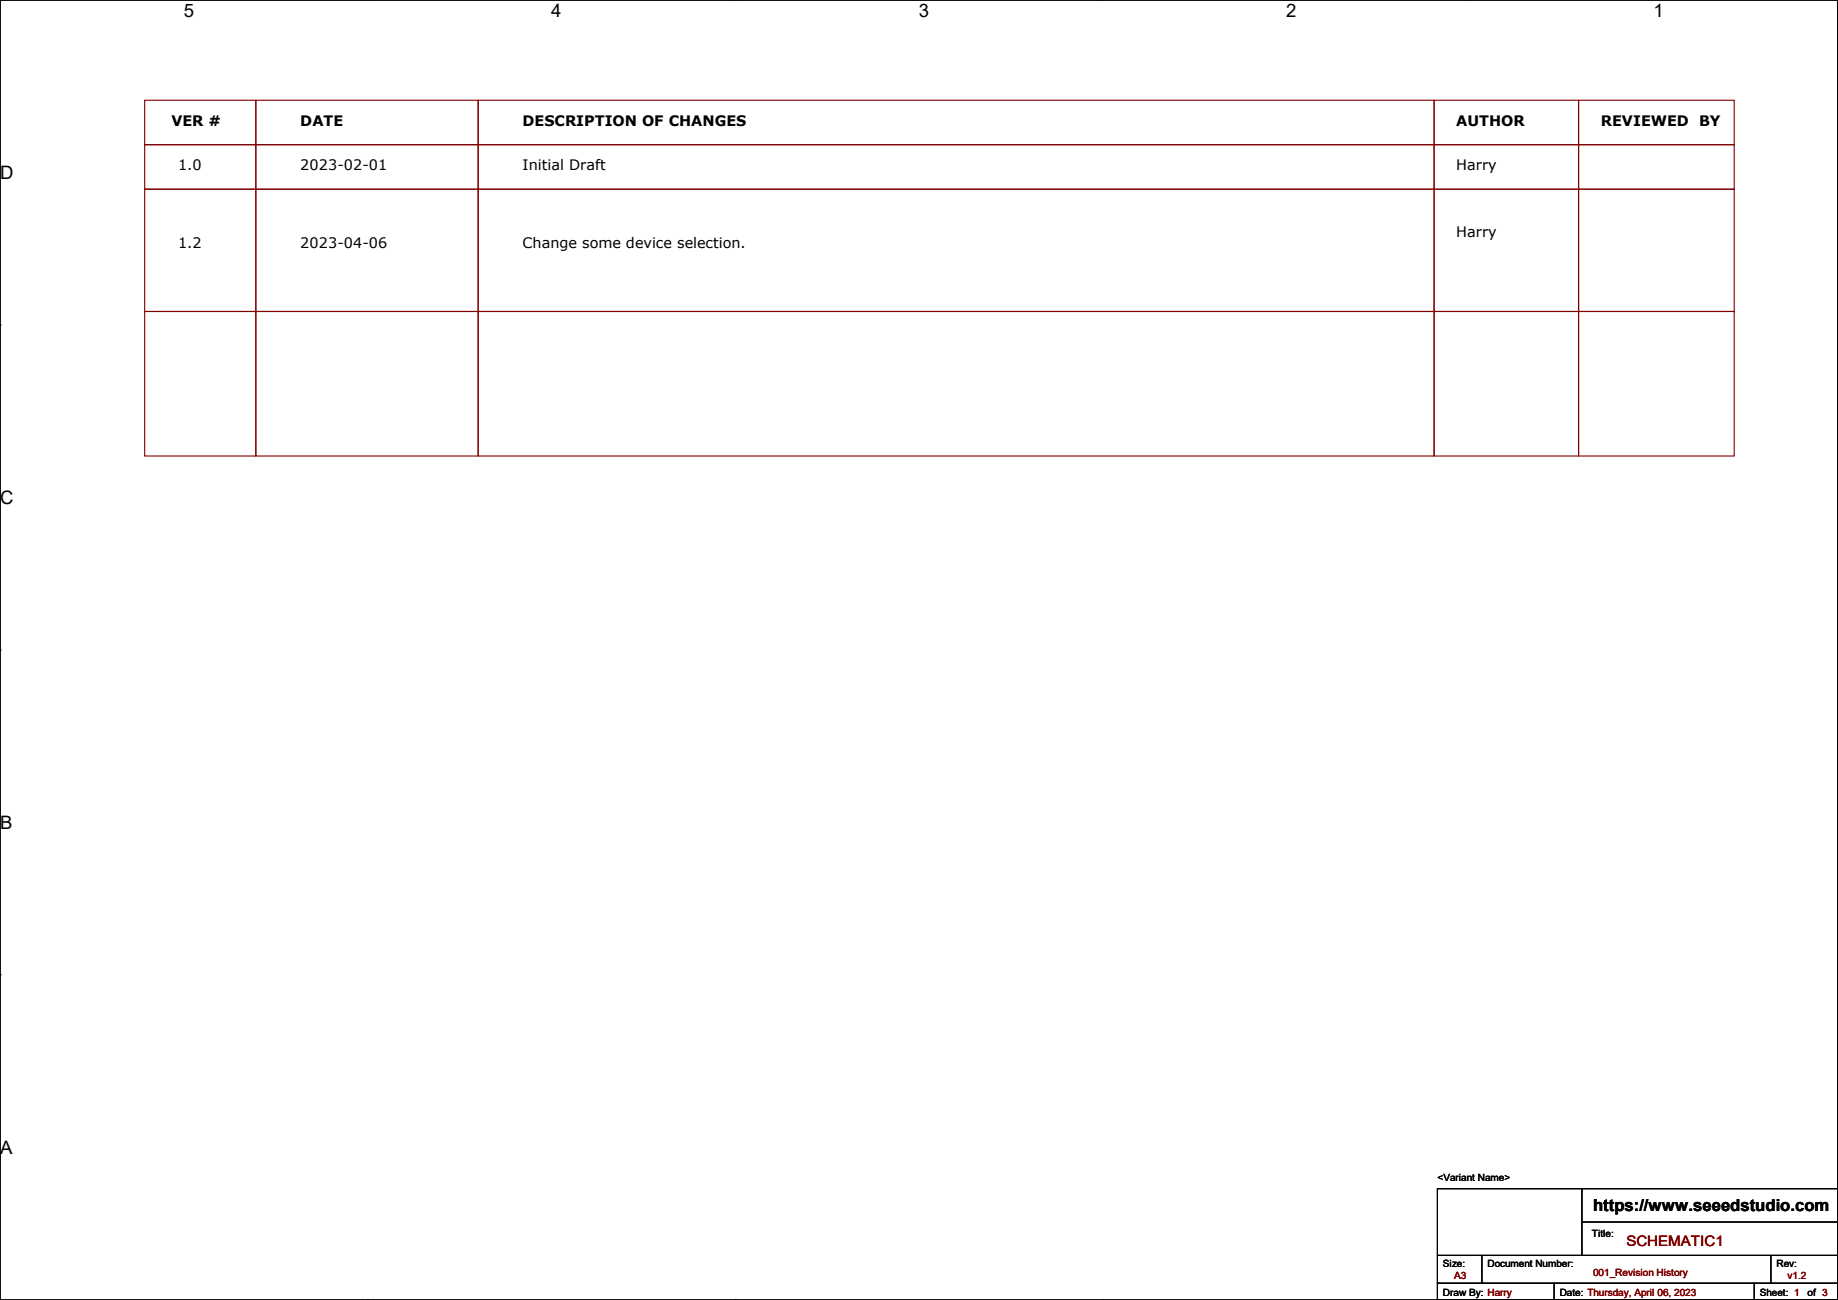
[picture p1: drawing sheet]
<svg xmlns="http://www.w3.org/2000/svg" width="420mm" height="297mm" viewBox="0 0 420 297" stroke-linecap="round" stroke-linejoin="round" font-family="sans-serif">
<defs><g id="words">
<g font-size="4.2">
<text x="42" y="3.9">5</text>
<text x="125.9" y="3.9">4</text>
<text x="209.9" y="3.9">3</text>
<text x="293.9" y="3.9">2</text>
<text x="377.9" y="3.9">1</text>
<text x="0" y="40.9">D</text>
<text x="0" y="115.1">C</text>
<text x="0" y="189.4">B</text>
<text x="0" y="263.6">A</text>
<text x="419.9" y="263.6">A</text>
</g>
<text font-size="3.8" x="364" y="276.6">https://www.seeedstudio.com</text>
<g font-size="3.3">
<text x="39.2" y="28.7">VER #</text>
<text x="68.6" y="28.7">DATE</text>
<text x="119.4" y="28.7">DESCRIPTION OF CHANGES</text>
<text x="332.8" y="28.7">AUTHOR</text>
<text x="365.8" y="28.7">REVIEWED BY</text>
<text x="40.7" y="38.9">1.0</text>
<text x="68.6" y="38.9">2023-02-01</text>
<text x="119.4" y="38.9">Initial Draft</text>
<text x="332.8" y="38.9">Harry</text>
<text x="40.7" y="56.7">1.2</text>
<text x="68.6" y="56.7">2023-04-06</text>
<text x="119.4" y="56.7">Change some device selection.</text>
<text x="332.8" y="54.1">Harry</text>
</g>
<text font-size="3.3" fill="#800000" x="371.6" y="284.7">SCHEMATIC1</text>
<g font-size="2.3">
<text x="328.5" y="269.8">&lt;Variant Name&gt;</text>
<text x="363.8" y="282.5">Title:</text>
<text x="329.7" y="289.4">Size:</text>
<text x="339.9" y="289.4">Document Number:</text>
<text x="405.9" y="289.4">Rev:</text>
<text x="329.7" y="296">Draw By: Harry</text>
<text x="356.4" y="296">Date: Thursday, April 06, 2023</text>
<text x="402.1" y="296">Sheet: 1</text>
<text x="413" y="296">of 3</text>
</g>
<g font-size="2.3" fill="#800000">
<text x="332.3" y="292.2">A3</text>
<text x="364" y="291.4">001_Revision History</text>
<text x="408.5" y="292.2">v1.2</text>
</g>
</g></defs>
<g fill="none" stroke="#000" stroke-width=".25">
<path d="M0 0h419.9v297h-419.9zM84 0h.1M168 0h.1M251.9 0h.1M335.9 0h.1M0 74.3h.1M419.9 74.3h.1M0 148.5h.1M419.9 148.5h.1M0 222.7h.1M419.9 222.7h.1M328.5 271.6h91.4v25.4h-91.4z"/>
<path d="M361.5 271.6h.1M361.5 271.6v15.2M361.5 279.2h58.4M419.9 279.2h.1M84 297h.1M168 297h.1M251.9 297h.1M328.5 293.2h.1M328.5 293.2h91.4M328.5 286.8h91.4M335.9 297h.1M338.6 293.2h.1"/>
<path d="M338.6 286.8v6.4M355.1 297h.1M355.1 293.2v3.8M400.9 297h.1M400.9 293.2v3.8M404.7 293.2h.1M404.7 286.8v6.4M419.9 286.8h.1"/>
</g>
<path d="M0 148.5h.1M419.9 148.5h.1" fill="none" stroke="#000" stroke-width=".23"/>
<g fill="none" stroke="#800000" stroke-width=".25">
<path d="M33.1 33.1h25.4v10.1h-25.4zM33.1 22.9h25.4v10.2h-25.4zM58.5 22.9h50.8v10.2h-50.8zM58.5 33.1h50.8v10.1h-50.8zM109.3 33.1h218.4v10.1h-218.4zM109.3 22.9h218.4v10.2h-218.4zM327.7 22.9h33v10.2h-33zM327.7 33.1h33v10.1h-33zM360.7 33.1h35.6v10.1h-35.6zM360.7 22.9h35.6v10.2h-35.6zM33.1 43.2h25.4v28h-25.4zM58.5 43.2h50.8v28h-50.8z"/>
<path d="M109.3 43.2h218.4v28h-218.4zM327.7 43.2h33v28h-33zM360.7 43.2h35.6v28h-35.6zM33.1 71.2h25.4v33h-25.4zM58.5 71.2h50.8v33h-50.8zM109.3 71.2h218.4v33h-218.4zM327.7 71.2h33v33h-33zM360.7 71.2h35.6v33h-35.6z"/>
</g>
<use href="#words"/>
</svg>
